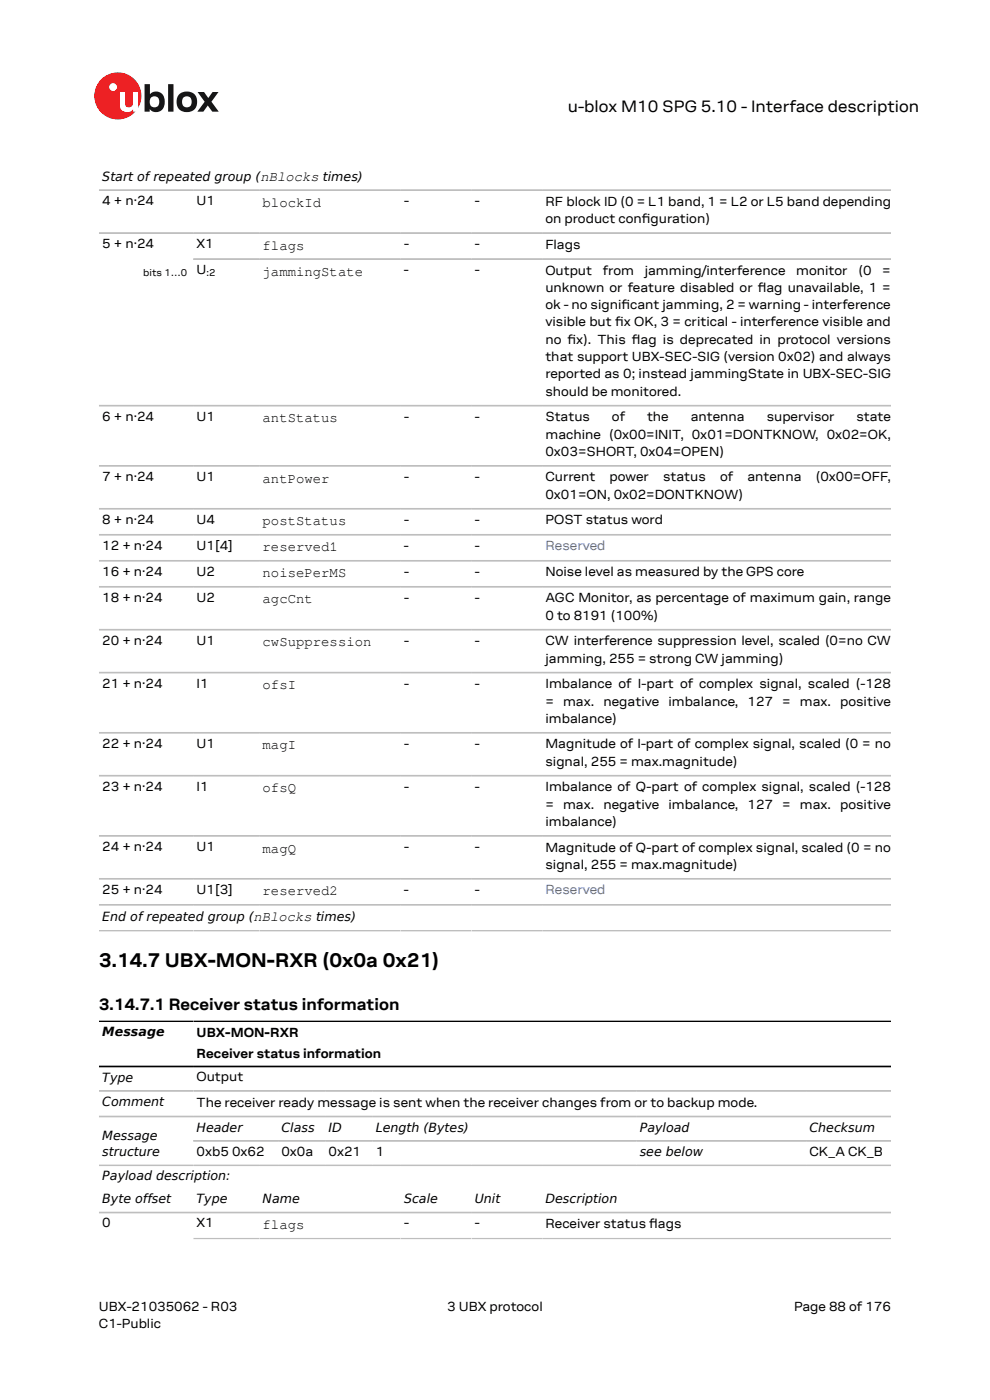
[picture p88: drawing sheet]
<svg xmlns="http://www.w3.org/2000/svg" width="210mm" height="297mm" viewBox="0 0 210 297" stroke-linecap="round" stroke-linejoin="round" font-family="sans-serif">
<defs><g id="words">
<text font-size="4.2" x="21" y="205.1">3.14.7 UBX-MON-RXR (0x0a 0x21)</text>
<g font-size="3.5">
<text x="120.4" y="23.7">u-blox M10 SPG 5.10 - Interface description</text>
<text x="21" y="214.2">3.14.7.1 Receiver status information</text>
</g>
<g font-size="3">
<text x="55.7" y="43.9">blockId</text>
<text x="55.7" y="53">flags</text>
<text x="55.7" y="58.5">jammingState</text>
<text x="55.7" y="89.6">antStatus</text>
<text x="55.7" y="102.4">antPower</text>
<text x="55.7" y="111.5">postStatus</text>
<text x="55.7" y="117">reserved1</text>
<text x="55.7" y="122.5">noisePerMS</text>
<text x="55.7" y="128">agcCnt</text>
<text x="55.7" y="137.1">cwSuppression</text>
<text x="55.7" y="146.2">ofsI</text>
<text x="55.7" y="159">magI</text>
<text x="55.7" y="168.1">ofsQ</text>
<text x="55.7" y="180.9">magQ</text>
<text x="55.7" y="190">reserved2</text>
<text x="55.7" y="260.8">flags</text>
</g>
<g font-size="2.8">
<text x="21.7" y="43.5">4 + n·24</text>
<text x="41.7" y="43.5">U1</text>
<text x="85.7" y="43.5">-</text>
<text x="100.7" y="43.5">-</text>
<text x="115.7" y="43.6">RF block ID (0 = L1 band, 1 = L2 or L5 band depending</text>
<text x="115.7" y="47.3">on product confguration)</text>
<text x="136.2" y="47.3">i</text>
<text x="21.7" y="52.6">5 + n·24</text>
<text x="41.7" y="52.6">X1</text>
<text x="85.7" y="52.6">-</text>
<text x="100.7" y="52.6">-</text>
<text x="115.7" y="52.7">Flags</text>
<text x="41.7" y="58.1">U</text>
<text x="85.7" y="58.1">-</text>
<text x="100.7" y="58.1">-</text>
<text x="115.7" y="58.3">Output</text>
<text x="127.9" y="58.3">from</text>
<text x="136.8" y="58.3">jamming/interference</text>
<text x="168.9" y="58.3">monitor</text>
<text x="182.1" y="58.3">(0</text>
<text x="187.2" y="58.3">=</text>
<text x="115.7" y="61.9">unknown or feature disabled or fag unavailable, 1 =</text>
<text x="115.7" y="65.6">ok - no signifcant jamming, 2 = warning - interference</text>
<text x="131.8" y="65.6">i</text>
<text x="160.8" y="61.9">l</text>
<text x="115.7" y="69.3">visible but fx OK, 3 = critical - interference visible and</text>
<text x="130.5" y="69.3">i</text>
<text x="115.7" y="72.9">no fx). This fag is deprecated in protocol versions</text>
<text x="115.7" y="76.6">that support UBX-SEC-SIG (version 0x02) and always</text>
<text x="120.4" y="72.9">i</text>
<text x="134.1" y="72.9">l</text>
<text x="115.7" y="80.3">reported as 0; instead jammingState in UBX-SEC-SIG</text>
<text x="115.7" y="83.9">should be monitored.</text>
<text x="21.7" y="89.2">6 + n·24</text>
<text x="41.7" y="89.2">U1</text>
<text x="85.7" y="89.2">-</text>
<text x="100.7" y="89.2">-</text>
<text x="115.7" y="89.4">Status</text>
<text x="129.8" y="89.4">of</text>
<text x="137.2" y="89.4">the</text>
<text x="146.5" y="89.4">antenna</text>
<text x="162.6" y="89.4">supervisor</text>
<text x="181.7" y="89.4">state</text>
<text x="115.7" y="93">machine (0x00=INIT, 0x01=DONTKNOW, 0x02=OK,</text>
<text x="115.7" y="96.7">0x03=SHORT, 0x04=OPEN)</text>
<text x="21.7" y="102">7 + n·24</text>
<text x="41.7" y="102">U1</text>
<text x="85.7" y="102">-</text>
<text x="100.7" y="102">-</text>
<text x="115.7" y="102.1">Current</text>
<text x="115.7" y="105.8">0x01=ON, 0x02=DONTKNOW)</text>
<text x="129.3" y="102.1">power</text>
<text x="140.7" y="102.1">status</text>
<text x="152.7" y="102.1">of</text>
<text x="158.5" y="102.1">antenna</text>
<text x="173" y="102.1">(0x00=OFF,</text>
<text x="21.7" y="111.1">8 + n·24</text>
<text x="41.7" y="111.1">U4</text>
<text x="85.7" y="111.1">-</text>
<text x="100.7" y="111.1">-</text>
<text x="115.7" y="111.2">POST status word</text>
<text x="21.7" y="116.6">12 + n·24</text>
<text x="41.7" y="116.6">U1[4]</text>
<text x="85.7" y="116.6">-</text>
<text x="100.7" y="116.6">-</text>
<text x="21.7" y="122.1">16 + n·24</text>
<text x="41.7" y="122.1">U2</text>
<text x="85.7" y="122.1">-</text>
<text x="100.7" y="122.1">-</text>
<text x="115.7" y="122.3">Noise level as measured by the GPS core</text>
<text x="21.7" y="127.7">18 + n·24</text>
<text x="41.7" y="127.7">U2</text>
<text x="85.7" y="127.7">-</text>
<text x="100.7" y="127.7">-</text>
<text x="115.7" y="127.8">AGC Monitor, as percentage of maximum gain, range</text>
<text x="115.7" y="131.5">0 to 8191 (100%)</text>
<text x="21.7" y="136.8">20 + n·24</text>
<text x="41.7" y="136.8">U1</text>
<text x="85.7" y="136.8">-</text>
<text x="100.7" y="136.8">-</text>
<text x="115.7" y="136.9">CW interference suppression level, scaled (0=no CW</text>
<text x="115.7" y="140.6">jamming, 255 = strong CW jamming)</text>
<text x="21.7" y="145.9">21 + n·24</text>
<text x="41.7" y="145.9">I1</text>
<text x="85.7" y="145.9">-</text>
<text x="100.7" y="145.9">-</text>
<text x="115.7" y="146">Imbalance of I-part of complex signal, scaled (-128</text>
<text x="115.7" y="149.7">= max. negative imbalance, 127 = max. positive</text>
<text x="115.7" y="153.3">imbalance)</text>
<text x="21.7" y="158.6">22 + n·24</text>
<text x="41.7" y="158.6">U1</text>
<text x="85.7" y="158.6">-</text>
<text x="100.7" y="158.6">-</text>
<text x="115.7" y="158.8">Magnitude of I-part of complex signal, scaled (0 = no</text>
<text x="21.7" y="167.7">23 + n·24</text>
<text x="41.7" y="167.7">I1</text>
<text x="85.7" y="167.7">-</text>
<text x="100.7" y="167.7">-</text>
<text x="115.7" y="162.4">signal, 255 = max.magnitude)</text>
<text x="115.7" y="167.9">Imbalance of Q-part of complex signal, scaled (-128</text>
<text x="115.7" y="171.5">= max. negative imbalance, 127 = max. positive</text>
<text x="115.7" y="175.2">imbalance)</text>
<text x="21.7" y="180.5">24 + n·24</text>
<text x="41.7" y="180.5">U1</text>
<text x="85.7" y="180.5">-</text>
<text x="100.7" y="180.5">-</text>
<text x="115.7" y="180.6">Magnitude of Q-part of complex signal, scaled (0 = no</text>
<text x="115.7" y="184.3">signal, 255 = max.magnitude)</text>
<text x="21.7" y="189.6">25 + n·24</text>
<text x="41.7" y="189.6">U1[3]</text>
<text x="85.7" y="189.6">-</text>
<text x="100.7" y="189.6">-</text>
<text x="41.7" y="220">UBX-MON-RXR</text>
<text x="41.7" y="224.5">Receiver status information</text>
<text x="41.7" y="229.4">Output</text>
<text x="41.7" y="234.7">The receiver ready message is sent when the receiver changes from or to backup mode.</text>
<text x="41.7" y="245.2">0xb5 0x62</text>
<text x="59.7" y="245.2">0x0a</text>
<text x="69.7" y="245.2">0x21</text>
<text x="79.7" y="245.2">1</text>
<text x="171.7" y="245.2">CK_A CK_B</text>
<text x="21.7" y="260.4">0</text>
<text x="41.7" y="260.4">X1</text>
<text x="85.7" y="260.4">-</text>
<text x="100.7" y="260.4">-</text>
<text x="115.7" y="260.5">Receiver status fags</text>
<text x="137.7" y="260.5">l</text>
<text x="21" y="278">UBX-21035062 - R03</text>
<text x="21" y="281.8">C1-Public</text>
<text x="94.9" y="278">3 UBX protocol</text>
<text x="168.4" y="278">Page 88 of 176</text>
</g>
<g font-size="2.8" fill="#4664b4">
<text x="115.7" y="116.8">Reserved</text>
<text x="115.7" y="189.7">Reserved</text>
</g>
<g font-size="2.7">
<text x="21.7" y="38.3">Start of repeated group (nBlocks times)</text>
<text x="21.7" y="195.5">End of repeated group (nBlocks times)</text>
<text x="21.7" y="219.8">Message</text>
<text x="21.7" y="229.4">Type</text>
<text x="21.7" y="234.6">Comment</text>
<text x="21.7" y="241.8">Message</text>
<text x="21.7" y="245.2">structure</text>
<text x="41.7" y="240.1">Header</text>
<text x="59.7" y="240.1">Class</text>
<text x="69.7" y="240.1">ID</text>
<text x="79.7" y="240.1">Length (Bytes)</text>
<text x="135.7" y="240.1">Payload</text>
<text x="135.7" y="245.2">see below</text>
<text x="171.7" y="240.1">Checksum</text>
<text x="21.7" y="250.4">Payload description:</text>
<text x="21.7" y="255.3">Byte offset</text>
<text x="41.7" y="255.3">Type</text>
<text x="55.7" y="255.3">Name</text>
<text x="85.7" y="255.3">Scale</text>
<text x="100.7" y="255.3">Unit</text>
<text x="115.7" y="255.3">Description</text>
</g>
<g font-size="2.1">
<text x="30.4" y="58.6">bits 1…0</text>
<text x="43.8" y="58.6">:2</text>
</g>
</g></defs>
<circle cx="25" cy="20.4" r="5" fill="#ed2023"/>
<circle cx="24" cy="18.5" r=".83" fill="#fff"/>
<g fill="#151516">
<path d="M35.7 17.9h1.1v5.8h-1.1z"/>
<path d="M41.9 19.5h1.4l.9 1.3 .9-1.3h1.3l-1.6 2.1 1.6 2.1h-1.4l-.9-1.3-1 1.3h-1.2l1.5-2.1z"/>
<path d="M32 20.7a1.17 1.17 0 0 0-.1 1.5 1.17 1.17 0 0 0 1.4 .4 1.16 1.16 0 0 0 .4-1.6 1.16 1.16 0 0 0-1.7-.3zM30.7 17.9h1.1v2.1a1.82 1.82 0 0 1 2.2-.4 1.82 1.82 0 0 1 .9 2 1.83 1.83 0 0 1-1 2 1.83 1.83 0 0 1-2.1-.5v.6h-1.1z"/>
<path d="M38.9 20.7a1.18 1.18 0 0 0-.2 1.5 1.18 1.18 0 0 0 1.5 .4 1.18 1.18 0 0 0 .4-1.5 1.18 1.18 0 0 0-1.5-.5zM37.4 21.6a2.25 2.25 0 0 1 4.5 0 2.25 2.25 0 0 1-4.5 0z"/>
</g>
<path d="M25.4 19.5h1.1v2.5a.84 .84 0 0 0 1 .8 .84 .84 0 0 0 .7-1v-2.3h1.1v4.2h-1.1v-.5a1.59 1.59 0 0 1-1.8 .5 1.59 1.59 0 0 1-1-1.5z" fill="#fff"/>
<g fill="none" stroke="#bebebe" stroke-width=".35">
<path d="M21 40.3h168M21 49.4h168M41 54.9h148M21 86.1h168M21 98.8h168M21 107.9h168M21 113.5h168M21 119h168M21 124.5h168M21 133.6h168M21 142.7h168M21 155.5h168"/>
<path d="M21 164.6h168M21 177.3h168M21 186.4h168M21 192h168M21 197.5h168M21 231.4h168M21 236.9h168M21 247.2h168M21 257.2h168M41 242h148M41 262.8h148"/>
</g>
<path d="M21 216.7h168M21 226.2h168" fill="none" stroke="#000" stroke-width=".35"/>
<use href="#words"/>
</svg>
